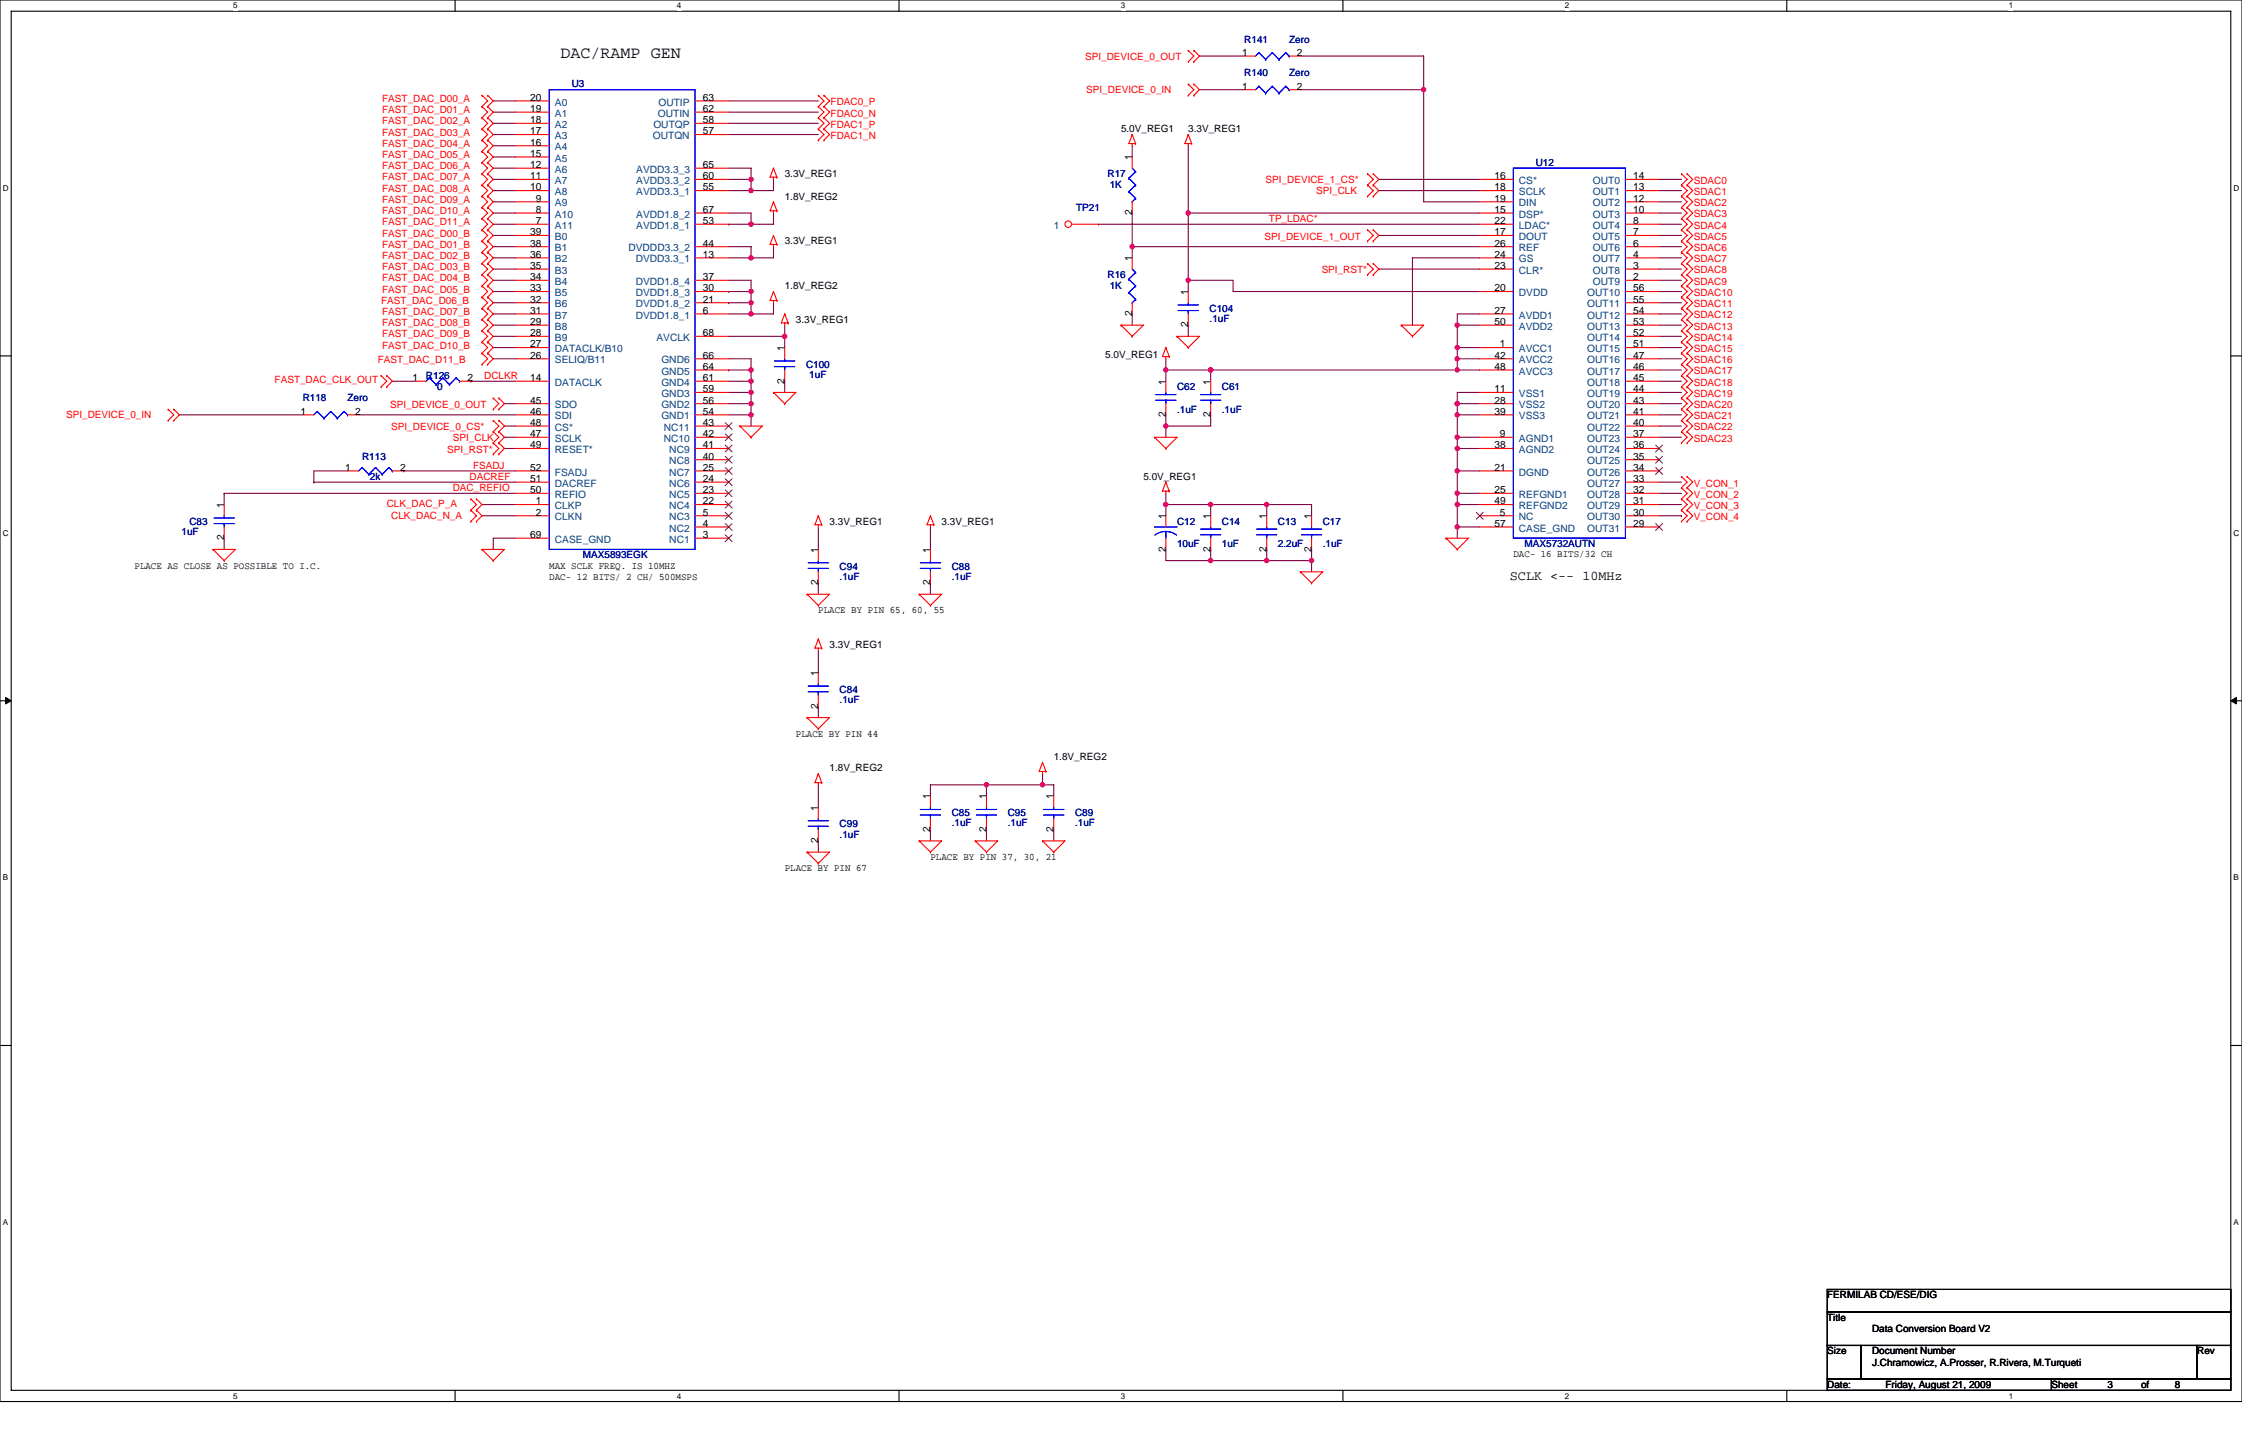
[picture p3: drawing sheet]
<svg xmlns="http://www.w3.org/2000/svg" width="432mm" height="279mm" viewBox="0 0 432 279" stroke-linecap="round" stroke-linejoin="round" font-family="sans-serif">
<defs><g id="words">
<text font-size="3.2" x="107.9" y="11.2">DAC/RAMP GEN</text>
<text font-size="2.6" x="290.8" y="111.8">SCLK &lt;-- 10MHz</text>
<g font-size="1.9" fill="#f00">
<text x="209" y="11.6">SPI_DEVICE_0_OUT</text>
<text x="209.2" y="17.9">SPI_DEVICE_0_IN</text>
<text x="73.6" y="19.6">FAST_DAC_D00_A</text>
<text x="73.6" y="21.8">FAST_DAC_D01_A</text>
<text x="73.6" y="24">FAST_DAC_D02_A</text>
<text x="160" y="20.3">FDAC0_P</text>
<text x="160" y="22.4">FDAC0_N</text>
<text x="73.6" y="26.1">FAST_DAC_D03_A</text>
<text x="73.6" y="28.3">FAST_DAC_D04_A</text>
<text x="160" y="24.6">FDAC1_P</text>
<text x="160" y="26.8">FDAC1_N</text>
<text x="73.6" y="34.8">FAST_DAC_D07_A</text>
<text x="73.6" y="32.6">FAST_DAC_D06_A</text>
<text x="73.6" y="30.4">FAST_DAC_D05_A</text>
<text x="243.8" y="35.2">SPI_DEVICE_1_CS*</text>
<text x="326.2" y="35.4">SDAC0</text>
<text x="73.6" y="41.2">FAST_DAC_D10_A</text>
<text x="73.6" y="36.9">FAST_DAC_D08_A</text>
<text x="73.6" y="39.1">FAST_DAC_D09_A</text>
<text x="253.5" y="37.3">SPI_CLK</text>
<text x="326.2" y="37.5">SDAC1</text>
<text x="326.2" y="41.9">SDAC3</text>
<text x="326.2" y="39.7">SDAC2</text>
<text x="73.6" y="43.4">FAST_DAC_D11_A</text>
<text x="73.6" y="45.6">FAST_DAC_D00_B</text>
<text x="73.6" y="47.7">FAST_DAC_D01_B</text>
<text x="243.5" y="46.2">SPI_DEVICE_1_OUT</text>
<text x="244.4" y="42.8">TP_LDAC*</text>
<text x="326.2" y="44">SDAC4</text>
<text x="326.2" y="46.2">SDAC5</text>
<text x="73.6" y="52">FAST_DAC_D03_B</text>
<text x="73.6" y="49.9">FAST_DAC_D02_B</text>
<text x="254.6" y="52.7">SPI_RST*</text>
<text x="326.2" y="48.3">SDAC6</text>
<text x="326.2" y="50.5">SDAC7</text>
<text x="326.2" y="52.7">SDAC8</text>
<text x="73.4" y="58.5">FAST_DAC_D06_B</text>
<text x="73.6" y="54.2">FAST_DAC_D04_B</text>
<text x="73.6" y="56.3">FAST_DAC_D05_B</text>
<text x="326.2" y="54.8">SDAC9</text>
<text x="326.2" y="57">SDAC10</text>
<text x="326.2" y="59.1">SDAC11</text>
<text x="73.6" y="65">FAST_DAC_D09_B</text>
<text x="73.6" y="60.7">FAST_DAC_D07_B</text>
<text x="73.6" y="62.8">FAST_DAC_D08_B</text>
<text x="326.2" y="61.3">SDAC12</text>
<text x="326.2" y="63.5">SDAC13</text>
<text x="326.2" y="65.6">SDAC14</text>
<text x="72.7" y="69.9">FAST_DAC_D11_B</text>
<text x="73.6" y="67.1">FAST_DAC_D10_B</text>
<text x="326.2" y="69.9">SDAC16</text>
<text x="326.2" y="67.8">SDAC15</text>
<text x="52.9" y="73.8">FAST_DAC_CLK_OUT</text>
<text x="93.3" y="73">DCLKR</text>
<text x="326.2" y="72.1">SDAC17</text>
<text x="326.2" y="74.3">SDAC18</text>
<text x="326.2" y="76.4">SDAC19</text>
<text x="12.7" y="80.5">SPI_DEVICE_0_IN</text>
<text x="75.1" y="78.6">SPI_DEVICE_0_OUT</text>
<text x="75.4" y="82.9">SPI_DEVICE_0_CS*</text>
<text x="326.2" y="78.6">SDAC20</text>
<text x="326.2" y="80.7">SDAC21</text>
<text x="326.2" y="82.9">SDAC22</text>
<text x="86.1" y="87.2">SPI_RST*</text>
<text x="87.2" y="84.8">SPI_CLK</text>
<text x="326.2" y="85">SDAC23</text>
<text x="87.2" y="94.6">DAC_REFIO</text>
<text x="90.4" y="92.4">DACREF</text>
<text x="91.1" y="90.3">FSADJ</text>
<text x="326.2" y="95.8">V_CON_2</text>
<text x="326.2" y="93.7">V_CON_1</text>
<text x="74.5" y="97.6">CLK_DAC_P_A</text>
<text x="75.4" y="99.9">CLK_DAC_N_A</text>
<text x="326.2" y="98">V_CON_3</text>
<text x="326.2" y="100.2">V_CON_4</text>
</g>
<g font-size="1.9">
<text x="239.2" y="10.8">1</text>
<text x="249.8" y="10.8">2</text>
<text x="239.2" y="17.3">1</text>
<text x="249.8" y="17.3">2</text>
<text x="102.1" y="23.7">18</text>
<text x="102.1" y="21.6">19</text>
<text x="102.1" y="19.4">20</text>
<text x="135.4" y="23.7">58</text>
<text x="135.4" y="21.6">62</text>
<text x="135.4" y="19.4">63</text>
<text x="102.1" y="28">16</text>
<text x="102.1" y="25.9">17</text>
<text x="135.4" y="25.9">57</text>
<text x="215.9" y="25.5">5.0V_REG1</text>
<text x="228.9" y="25.5">3.3V_REG1</text>
<text x="102.1" y="34.5">11</text>
<text x="102.1" y="32.4">12</text>
<text x="102.1" y="30.2">15</text>
<text x="135.4" y="34.5">60</text>
<text x="135.4" y="32.4">65</text>
<text x="151.1" y="34.1">3.3V_REG1</text>
<text x="218" y="30.9" transform="rotate(-90 218 30.9)">1</text>
<text x="287.8" y="34.5">16</text>
<text x="314.6" y="34.5">14</text>
<text x="102.1" y="36.7">10</text>
<text x="103.2" y="41">8</text>
<text x="103.2" y="38.8">9</text>
<text x="135.4" y="36.7">55</text>
<text x="135.4" y="41">67</text>
<text x="151.1" y="38.4">1.8V_REG2</text>
<text x="218" y="41.5" transform="rotate(-90 218 41.5)">2</text>
<text x="287.8" y="41">15</text>
<text x="287.8" y="36.7">18</text>
<text x="287.8" y="38.8">19</text>
<text x="314.6" y="41">10</text>
<text x="314.6" y="38.8">12</text>
<text x="314.6" y="36.7">13</text>
<text x="102.1" y="47.5">38</text>
<text x="102.1" y="45.3">39</text>
<text x="103.2" y="43.2">7</text>
<text x="135.4" y="47.5">44</text>
<text x="135.4" y="43.2">53</text>
<text x="151.1" y="47.1">3.3V_REG1</text>
<text x="287.8" y="45.3">17</text>
<text x="287.8" y="43.2">22</text>
<text x="287.8" y="47.5">26</text>
<text x="314.6" y="47.5">6</text>
<text x="314.6" y="45.3">7</text>
<text x="314.6" y="43.2">8</text>
<text x="102.1" y="54">34</text>
<text x="102.1" y="51.8">35</text>
<text x="102.1" y="49.6">36</text>
<text x="135.4" y="49.6">13</text>
<text x="135.4" y="54">37</text>
<text x="218" y="50.3" transform="rotate(-90 218 50.3)">1</text>
<text x="287.8" y="51.8">23</text>
<text x="287.8" y="49.6">24</text>
<text x="314.6" y="54">2</text>
<text x="314.6" y="51.8">3</text>
<text x="314.6" y="49.6">4</text>
<text x="102.1" y="58.3">32</text>
<text x="102.1" y="56.1">33</text>
<text x="135.4" y="58.3">21</text>
<text x="135.4" y="56.1">30</text>
<text x="151.1" y="55.7">1.8V_REG2</text>
<text x="228.8" y="56.8" transform="rotate(-90 228.8 56.8)">1</text>
<text x="287.8" y="56.1">20</text>
<text x="314.6" y="58.3">55</text>
<text x="314.6" y="56.1">56</text>
<text x="102.1" y="64.7">28</text>
<text x="102.1" y="62.6">29</text>
<text x="102.1" y="60.4">31</text>
<text x="135.4" y="60.4">6</text>
<text x="135.4" y="64.7">68</text>
<text x="153.3" y="62.2">3.3V_REG1</text>
<text x="218" y="60.9" transform="rotate(-90 218 60.9)">2</text>
<text x="228.8" y="63.1" transform="rotate(-90 228.8 63.1)">2</text>
<text x="287.8" y="60.4">27</text>
<text x="287.8" y="62.6">50</text>
<text x="314.6" y="64.7">52</text>
<text x="314.6" y="62.6">53</text>
<text x="314.6" y="60.4">54</text>
<text x="102.1" y="69.1">26</text>
<text x="102.1" y="66.9">27</text>
<text x="135.4" y="71.2">64</text>
<text x="135.4" y="69.1">66</text>
<text x="151.1" y="67.6" transform="rotate(-90 151.1 67.6)">1</text>
<text x="212.9" y="68.9">5.0V_REG1</text>
<text x="287.8" y="69.1">42</text>
<text x="287.8" y="71.2">48</text>
<text x="288.9" y="66.9">1</text>
<text x="314.6" y="71.2">46</text>
<text x="314.6" y="69.1">47</text>
<text x="314.6" y="66.9">51</text>
<text x="79.5" y="73.4">1</text>
<text x="90" y="73.4">2</text>
<text x="102.1" y="73.4">14</text>
<text x="102.1" y="77.7">45</text>
<text x="135.4" y="77.7">56</text>
<text x="135.4" y="75.5">59</text>
<text x="135.4" y="73.4">61</text>
<text x="151.1" y="73.9" transform="rotate(-90 151.1 73.9)">2</text>
<text x="224.5" y="74.1" transform="rotate(-90 224.5 74.1)">1</text>
<text x="233.2" y="74.1" transform="rotate(-90 233.2 74.1)">1</text>
<text x="287.8" y="75.5">11</text>
<text x="287.8" y="77.7">28</text>
<text x="314.6" y="77.7">43</text>
<text x="314.6" y="75.5">44</text>
<text x="314.6" y="73.4">45</text>
<text x="57.9" y="79.9">1</text>
<text x="68.4" y="79.9">2</text>
<text x="102.1" y="79.9">46</text>
<text x="102.1" y="82">48</text>
<text x="135.4" y="82">43</text>
<text x="135.4" y="79.9">54</text>
<text x="224.5" y="80.3" transform="rotate(-90 224.5 80.3)">2</text>
<text x="233.2" y="80.3" transform="rotate(-90 233.2 80.3)">2</text>
<text x="287.8" y="79.9">39</text>
<text x="314.6" y="82">40</text>
<text x="314.6" y="79.9">41</text>
<text x="102.1" y="84.2">47</text>
<text x="102.1" y="86.3">49</text>
<text x="135.4" y="88.5">40</text>
<text x="135.4" y="86.3">41</text>
<text x="135.4" y="84.2">42</text>
<text x="287.8" y="86.3">38</text>
<text x="288.9" y="84.2">9</text>
<text x="314.6" y="88.5">35</text>
<text x="314.6" y="86.3">36</text>
<text x="314.6" y="84.2">37</text>
<text x="66.5" y="90.7">1</text>
<text x="77.1" y="90.7">2</text>
<text x="102.1" y="95">50</text>
<text x="102.1" y="92.8">51</text>
<text x="102.1" y="90.7">52</text>
<text x="135.4" y="95">23</text>
<text x="135.4" y="92.8">24</text>
<text x="135.4" y="90.7">25</text>
<text x="220.2" y="92.4">5.0V_REG1</text>
<text x="287.8" y="90.7">21</text>
<text x="287.8" y="95">25</text>
<text x="314.6" y="95">32</text>
<text x="314.6" y="92.8">33</text>
<text x="314.6" y="90.7">34</text>
<text x="43.2" y="97.8" transform="rotate(-90 43.2 97.8)">1</text>
<text x="103.2" y="97.1">1</text>
<text x="103.2" y="99.3">2</text>
<text x="135.4" y="101.5">4</text>
<text x="135.4" y="99.3">5</text>
<text x="135.4" y="97.1">22</text>
<text x="159.8" y="101">3.3V_REG1</text>
<text x="181.4" y="101">3.3V_REG1</text>
<text x="224.5" y="100" transform="rotate(-90 224.5 100)">1</text>
<text x="233.2" y="100" transform="rotate(-90 233.2 100)">1</text>
<text x="243.9" y="100" transform="rotate(-90 243.9 100)">1</text>
<text x="252.6" y="100" transform="rotate(-90 252.6 100)">1</text>
<text x="287.8" y="97.1">49</text>
<text x="287.8" y="101.5">57</text>
<text x="288.9" y="99.3">5</text>
<text x="314.6" y="101.5">29</text>
<text x="314.6" y="99.3">30</text>
<text x="314.6" y="97.1">31</text>
<text x="43.2" y="104.1" transform="rotate(-90 43.2 104.1)">2</text>
<text x="102.1" y="103.6">69</text>
<text x="135.4" y="103.6">3</text>
<text x="157.6" y="106.4" transform="rotate(-90 157.6 106.4)">1</text>
<text x="179.2" y="106.4" transform="rotate(-90 179.2 106.4)">1</text>
<text x="224.5" y="106.2" transform="rotate(-90 224.5 106.2)">2</text>
<text x="233.2" y="106.2" transform="rotate(-90 233.2 106.2)">2</text>
<text x="243.9" y="106.2" transform="rotate(-90 243.9 106.2)">2</text>
<text x="252.6" y="106.2" transform="rotate(-90 252.6 106.2)">2</text>
<text x="291.5" y="107.3">DAC- 16 BITS/32 CH</text>
<text x="25.9" y="109.5">PLACE AS CLOSE AS POSSIBLE TO I.C.</text>
<text x="105.8" y="109.5">MAX SCLK FREQ. IS 10MHZ</text>
<text x="105.8" y="111.7">DAC- 12 BITS/ 2 CH/ 500MSPS</text>
<text x="157.6" y="112.7" transform="rotate(-90 157.6 112.7)">2</text>
<text x="179.2" y="112.7" transform="rotate(-90 179.2 112.7)">2</text>
<text x="157.6" y="118.1">PLACE BY PIN 65, 60, 55</text>
<text x="159.8" y="124.8">3.3V_REG1</text>
<text x="157.6" y="130.2" transform="rotate(-90 157.6 130.2)">1</text>
<text x="157.6" y="136.5" transform="rotate(-90 157.6 136.5)">2</text>
<text x="153.3" y="141.9">PLACE BY PIN 44</text>
<text x="159.8" y="148.5">1.8V_REG2</text>
<text x="202.9" y="146.4">1.8V_REG2</text>
<text x="179.2" y="153.9" transform="rotate(-90 179.2 153.9)">1</text>
<text x="190" y="153.9" transform="rotate(-90 190 153.9)">1</text>
<text x="202.9" y="153.9" transform="rotate(-90 202.9 153.9)">1</text>
<text x="157.6" y="156.1" transform="rotate(-90 157.6 156.1)">1</text>
<text x="179.2" y="160.2" transform="rotate(-90 179.2 160.2)">2</text>
<text x="190" y="160.2" transform="rotate(-90 190 160.2)">2</text>
<text x="202.9" y="160.2" transform="rotate(-90 202.9 160.2)">2</text>
<text x="151.1" y="167.8">PLACE BY PIN 67</text>
<text x="157.6" y="162.4" transform="rotate(-90 157.6 162.4)">2</text>
<text x="179.2" y="165.6">PLACE BY PIN 37, 30, 21</text>
<text x="351.9" y="250">FERMILAB CD/ESE/DIG</text>
<text x="351.9" y="254.3">Title</text>
<text x="360.6" y="256.5">Data Conversion Board V2</text>
<text x="351.9" y="260.8">Size</text>
<text x="360.6" y="260.8">Document Number</text>
<text x="360.6" y="263">J.Chramowicz, A.Prosser, R.Rivera, M.Turqueti</text>
<text x="423.2" y="260.8">Rev</text>
<text x="351.9" y="267.3">Date:</text>
<text x="363.1" y="267.3">Friday, August 21, 2009</text>
<text x="395.1" y="267.3">Sheet</text>
<text x="405.9" y="267.3">3</text>
<text x="412.4" y="267.3">of</text>
<text x="418.8" y="267.3">8</text>
</g>
<g font-size="1.9" fill="#000080">
<text x="239.6" y="8.2">R141</text>
<text x="248.3" y="8.2">Zero</text>
<text x="110.1" y="16.8">U3</text>
<text x="239.6" y="14.7">R140</text>
<text x="248.3" y="14.7">Zero</text>
<text x="213.3" y="34.1">R17</text>
<text x="295.8" y="31.9">U12</text>
<text x="207.3" y="40.6">TP21</text>
<text x="213.7" y="36.3">1K</text>
<text x="213.3" y="53.5">R16</text>
<text x="213.7" y="55.7">1K</text>
<text x="233" y="60">C104</text>
<text x="233" y="62">.1uF</text>
<text x="155.2" y="70.8">C100</text>
<text x="58.3" y="77.3">R118</text>
<text x="66.9" y="77.3">Zero</text>
<text x="82" y="73">R126</text>
<text x="84.2" y="75.1">0</text>
<text x="155.9" y="72.7">1uF</text>
<text x="226.7" y="75.1">C62</text>
<text x="235.3" y="75.1">C61</text>
<text x="226.7" y="79.4">.1uF</text>
<text x="235.3" y="79.4">.1uF</text>
<text x="69.7" y="88.5">R113</text>
<text x="71.2" y="92.4">2k</text>
<text x="36.5" y="101">C83</text>
<text x="226.7" y="101">C12</text>
<text x="235.3" y="101">C14</text>
<text x="246.1" y="101">C13</text>
<text x="254.8" y="101">C17</text>
<text x="35" y="103">1uF</text>
<text x="112.3" y="107.5">MAX5893EGK</text>
<text x="226.7" y="105.3">10uF</text>
<text x="235.3" y="105.3">1uF</text>
<text x="246.1" y="105.3">2.2uF</text>
<text x="254.8" y="105.3">.1uF</text>
<text x="293.6" y="105.3">MAX5732AUTN</text>
<text x="161.7" y="109.7">C94</text>
<text x="161.7" y="111.6">.1uF</text>
<text x="183.3" y="109.7">C88</text>
<text x="183.3" y="111.6">.1uF</text>
<text x="161.7" y="133.4">C84</text>
<text x="161.7" y="135.4">.1uF</text>
<text x="161.7" y="159.3">C99</text>
<text x="161.7" y="161.3">.1uF</text>
<text x="183.3" y="157.2">C85</text>
<text x="183.3" y="159.1">.1uF</text>
<text x="194.1" y="157.2">C95</text>
<text x="194.1" y="159.1">.1uF</text>
<text x="207.1" y="157.2">C89</text>
<text x="207.1" y="159.1">.1uF</text>
</g>
<g font-size="1.9" fill="#004080">
<text x="106.9" y="22.5">A1</text>
<text x="106.9" y="20.3">A0</text>
<text x="126.7" y="22.5">OUTIN</text>
<text x="126.8" y="20.3">OUTIP</text>
<text x="106.9" y="29">A4</text>
<text x="106.9" y="26.8">A3</text>
<text x="106.9" y="24.6">A2</text>
<text x="125.7" y="26.8">OUTQN</text>
<text x="125.8" y="24.6">OUTQP</text>
<text x="106.9" y="35.4">A7</text>
<text x="106.9" y="33.3">A6</text>
<text x="106.9" y="31.1">A5</text>
<text x="122.5" y="35.4">AVDD3.3_2</text>
<text x="122.5" y="33.3">AVDD3.3_3</text>
<text x="292.5" y="35.4">CS*</text>
<text x="306.8" y="35.4">OUT0</text>
<text x="106.9" y="41.9">A10</text>
<text x="106.9" y="39.8">A9</text>
<text x="106.9" y="37.6">A8</text>
<text x="122.5" y="37.6">AVDD3.3_1</text>
<text x="122.5" y="41.9">AVDD1.8_2</text>
<text x="292.5" y="41.9">DSP*</text>
<text x="292.5" y="37.6">SCLK</text>
<text x="292.5" y="39.8">DIN</text>
<text x="306.8" y="41.9">OUT3</text>
<text x="306.8" y="39.8">OUT2</text>
<text x="306.8" y="37.6">OUT1</text>
<text x="106.9" y="44.1">A11</text>
<text x="106.9" y="46.2">B0</text>
<text x="122.5" y="44.1">AVDD1.8_1</text>
<text x="202.9" y="44.1">1</text>
<text x="292.5" y="46.2">DOUT</text>
<text x="292.5" y="44.1">LDAC*</text>
<text x="306.8" y="46.2">OUT5</text>
<text x="306.8" y="44.1">OUT4</text>
<text x="106.9" y="52.7">B3</text>
<text x="106.9" y="50.5">B2</text>
<text x="106.9" y="48.4">B1</text>
<text x="121" y="48.4">DVDDD3.3_2</text>
<text x="122.4" y="50.5">DVDD3.3_1</text>
<text x="292.5" y="52.7">CLR*</text>
<text x="292.5" y="50.5">GS</text>
<text x="292.5" y="48.4">REF</text>
<text x="306.8" y="52.7">OUT8</text>
<text x="306.8" y="50.5">OUT7</text>
<text x="306.8" y="48.4">OUT6</text>
<text x="106.9" y="59.2">B6</text>
<text x="106.9" y="57">B5</text>
<text x="106.9" y="54.9">B4</text>
<text x="122.4" y="59.2">DVDD1.8_2</text>
<text x="122.4" y="57">DVDD1.8_3</text>
<text x="122.4" y="54.9">DVDD1.8_4</text>
<text x="292.5" y="57">DVDD</text>
<text x="305.7" y="59.2">OUT11</text>
<text x="305.7" y="57">OUT10</text>
<text x="306.8" y="54.9">OUT9</text>
<text x="106.9" y="65.7">B9</text>
<text x="106.9" y="63.5">B8</text>
<text x="106.9" y="61.3">B7</text>
<text x="122.4" y="61.3">DVDD1.8_1</text>
<text x="126.4" y="65.7">AVCLK</text>
<text x="292.5" y="61.3">AVDD1</text>
<text x="292.5" y="63.5">AVDD2</text>
<text x="305.7" y="65.7">OUT14</text>
<text x="305.7" y="63.5">OUT13</text>
<text x="305.7" y="61.3">OUT12</text>
<text x="106.9" y="70">SELIQ/B11</text>
<text x="106.9" y="67.8">DATACLK/B10</text>
<text x="127.4" y="70">GND6</text>
<text x="292.5" y="67.8">AVCC1</text>
<text x="292.5" y="70">AVCC2</text>
<text x="305.7" y="70">OUT16</text>
<text x="305.7" y="67.8">OUT15</text>
<text x="106.9" y="74.3">DATACLK</text>
<text x="127.4" y="76.5">GND3</text>
<text x="127.4" y="74.3">GND4</text>
<text x="127.4" y="72.1">GND5</text>
<text x="292.5" y="76.5">VSS1</text>
<text x="292.5" y="72.1">AVCC3</text>
<text x="305.7" y="76.5">OUT19</text>
<text x="305.7" y="74.3">OUT18</text>
<text x="305.7" y="72.1">OUT17</text>
<text x="106.9" y="78.6">SDO</text>
<text x="106.9" y="80.8">SDI</text>
<text x="106.9" y="82.9">CS*</text>
<text x="127.4" y="80.8">GND1</text>
<text x="127.4" y="78.6">GND2</text>
<text x="127.8" y="82.9">NC11</text>
<text x="292.5" y="78.6">VSS2</text>
<text x="292.5" y="80.8">VSS3</text>
<text x="305.7" y="82.9">OUT22</text>
<text x="305.7" y="80.8">OUT21</text>
<text x="305.7" y="78.6">OUT20</text>
<text x="106.9" y="85.1">SCLK</text>
<text x="106.9" y="87.2">RESET*</text>
<text x="127.8" y="85.1">NC10</text>
<text x="128.9" y="89.4">NC8</text>
<text x="128.9" y="87.2">NC9</text>
<text x="292.5" y="85.1">AGND1</text>
<text x="292.5" y="87.2">AGND2</text>
<text x="305.7" y="89.4">OUT25</text>
<text x="305.7" y="87.2">OUT24</text>
<text x="305.7" y="85.1">OUT23</text>
<text x="106.9" y="95.9">REFIO</text>
<text x="106.9" y="93.7">DACREF</text>
<text x="106.9" y="91.6">FSADJ</text>
<text x="128.9" y="95.9">NC5</text>
<text x="128.9" y="93.7">NC6</text>
<text x="128.9" y="91.6">NC7</text>
<text x="292.5" y="91.6">DGND</text>
<text x="292.5" y="95.9">REFGND1</text>
<text x="305.7" y="95.9">OUT28</text>
<text x="305.7" y="93.7">OUT27</text>
<text x="305.7" y="91.6">OUT26</text>
<text x="106.9" y="98">CLKP</text>
<text x="106.9" y="100.2">CLKN</text>
<text x="128.9" y="100.2">NC3</text>
<text x="128.9" y="98">NC4</text>
<text x="292.5" y="100.2">NC</text>
<text x="292.5" y="98">REFGND2</text>
<text x="305.7" y="100.2">OUT30</text>
<text x="305.7" y="98">OUT29</text>
<text x="106.9" y="104.5">CASE_GND</text>
<text x="128.9" y="104.5">NC1</text>
<text x="128.9" y="102.4">NC2</text>
<text x="292.5" y="102.4">CASE_GND</text>
<text x="305.7" y="102.4">OUT31</text>
</g>
<g font-size="1.6">
<text x="44.9" y="1.6">5</text>
<text x="130.4" y="1.6">4</text>
<text x="215.9" y="1.6">3</text>
<text x="301.4" y="1.6">2</text>
<text x="386.9" y="1.6">1</text>
<text x=".6" y="36.7">D</text>
<text x="430.2" y="36.7">D</text>
<text x=".6" y="103.1">C</text>
<text x="430.2" y="103.1">C</text>
<text x=".6" y="169.5">B</text>
<text x="430.2" y="169.5">B</text>
<text x=".6" y="235.9">A</text>
<text x="430.2" y="235.9">A</text>
<text x="44.9" y="269.3">5</text>
<text x="130.4" y="269.3">4</text>
<text x="215.9" y="269.3">3</text>
<text x="301.4" y="269.3">2</text>
<text x="386.9" y="269.3">1</text>
</g>
</g></defs>
<path d="M0 0h431.8v269.9h-431.8zM2.2 2.2h427.4v265.5h-427.4z" fill="none" stroke="#000" stroke-width=".21"/>
<g fill="#fff">
<path d="M44.9 .2h.9v1.7h-.9z"/>
<path d="M44.9 267.9h.9v1.8h-.9z"/>
</g>
<path d="M87.7 0v2.2M87.7 267.7v2.2" fill="none" stroke="#000" stroke-width=".21"/>
<g fill="#fff">
<path d="M130.4 .2h.9v1.7h-.9z"/>
<path d="M130.4 267.9h.9v1.8h-.9z"/>
</g>
<path d="M173.1 0v2.2M173.1 267.7v2.2" fill="none" stroke="#000" stroke-width=".21"/>
<g fill="#fff">
<path d="M215.9 .2h.8v1.7h-.8z"/>
<path d="M215.9 267.9h.8v1.8h-.8z"/>
</g>
<path d="M258.6 0v2.2M258.6 267.7v2.2" fill="none" stroke="#000" stroke-width=".21"/>
<g fill="#fff">
<path d="M301.4 .2h.8v1.7h-.8z"/>
<path d="M301.4 267.9h.8v1.8h-.8z"/>
</g>
<path d="M344.1 0v2.2M344.1 267.7v2.2" fill="none" stroke="#000" stroke-width=".21"/>
<g fill="#fff">
<path d="M386.9 .2h.8v1.7h-.8z"/>
<path d="M386.9 267.9h.8v1.8h-.8z"/>
<path d="M.6 35.3h1.1v1.8h-1.1z"/>
<path d="M430.2 35.3h1.1v1.8h-1.1z"/>
<path d="M.6 101.7h1.1v1.8h-1.1z"/>
<path d="M430.2 101.7h1.1v1.8h-1.1z"/>
</g>
<path d="M0 68.5h2.2M429.6 68.5h2.2" fill="none" stroke="#000" stroke-width=".21"/>
<g fill="#fff">
<path d="M.6 168.1h1v1.8h-1z"/>
<path d="M430.2 168.1h1v1.8h-1z"/>
</g>
<path d="M0 134.9h2.2M429.6 134.9h2.2" fill="none" stroke="#000" stroke-width=".21"/>
<path d="M1.1 134.3l1.1 .6-1.1 .7zM429.6 134.9l1.1-.6v1.3z" fill="#000" stroke="#000" stroke-width=".19"/>
<g fill="#fff">
<path d="M.6 234.5h1v1.7h-1z"/>
<path d="M430.2 234.5h1v1.7h-1z"/>
</g>
<path d="M0 201.3h2.2M429.6 201.3h2.2M351.9 248.3h77.7v4.3h-77.7zM351.9 252.6h77.7v6.5h-77.7zM351.9 259.1h6.5v6.5h-6.5zM358.4 259.1h64.8v6.5h-64.8zM423.2 259.1h6.4v6.5h-6.4zM351.9 265.6h43.2v2.1h-43.2zM395.1 265.6h34.5v2.1h-34.5z" fill="none" stroke="#000" stroke-width=".21"/>
<g fill="none" stroke="#800040" stroke-width=".21">
<path d="M95 19.4h4.3M140.3 19.4h17.3M231 10.8h8.6M231 17.3h8.6M250.4 10.8h23.8v6.5M250.4 17.3h23.8M274.2 17.3v21.6h10.8M274.2 17.3h.1M95 21.6h4.3M95 25.9h4.3M95 23.7h4.3M95 30.2h4.3"/>
<path d="M95 28.1h4.3M95 34.5h4.3M95 32.4h4.3M95 38.9h4.3M95 36.7h4.3M140.3 23.7h17.3M140.3 25.9h17.3M140.3 21.6h17.3M140.3 32.4h4.4v2.1M140.3 36.7h4.4M140.3 34.5h4.4M144.7 36.7h.1"/>
<path d="M144.7 34.5h.1M144.7 34.5v2.2M149 34.5v2.2h-4.3M218.1 28.1v2.1M228.9 28.1v12.9M265.6 34.5h19.4M265.6 36.7h19.4M319.5 34.5h4.3M319.5 36.7h4.3M319.5 38.9h4.3M95 45.3h4.3M95 47.5h4.3"/>
<path d="M95 49.7h4.3M95 51.8h4.3M95 54h4.3M95 56.1h4.3M95 58.3h4.3M95 43.2h4.3M95 41h4.3M140.3 41h4.4v2.2M140.3 43.2h.1M140.3 47.5h4.4v2.2M140.3 54h4.4v4.3M140.3 56.1h.1"/>
<path d="M140.3 58.3h.1M140.3 49.7h4.4M140.3 43.2h4.4M140.3 56.1h4.4M140.3 58.3h4.4M144.7 49.7h.1M144.7 58.3h.1M144.7 58.3v2.2M149 41v2.2h-4.3M149 47.5v2.2h-4.3M149 58.3v2.2h-4.3M211.6 43.2h.1"/>
<path d="M211.6 43.2h73.4M218.1 47.5v2.2M218.1 47.5h.1M218.1 41v6.5M218.1 47.5h66.9M228.9 41v13h8.6v2.1h47.5M228.9 41h56.1M228.9 54h.1M228.9 41h.1M228.9 54v2.1M265.6 51.8h19.4M265.6 45.3h19.4"/>
<path d="M285 49.7h-13v12.9M319.5 41h4.3M319.5 43.2h4.3M319.5 45.3h4.3M319.5 47.5h4.3M319.5 49.7h4.3M319.5 51.8h4.3M319.5 54h4.3M319.5 56.1h4.3M319.5 58.3h4.3M34.5 79.9h23.8M69.1 79.9h30.2"/>
<path d="M75.6 73.4h4.3M90.7 73.4h.1M90.7 73.4h8.6M95 66.9h4.3M95 60.5h4.3M95 62.6h4.3M95 64.8h4.3M95 69.1h4.3M97.2 77.7h2.1M140.3 64.8h10.8M140.3 60.5h4.4M140.3 69.1h4.4v2.1"/>
<path d="M140.3 79.9h4.4M140.3 77.7h4.4M140.3 75.6h4.4M140.3 73.4h4.4M140.3 71.2h.1M140.3 71.2h4.4M144.7 77.7h.1M144.7 71.2v2.2M144.7 79.9h.1M144.7 75.6h.1M144.7 73.4h.1M144.7 73.4v8.6"/>
<path d="M151.1 64.8h.1M151.1 73.4v2.2M151.1 62.6v2.2M151.1 64.8v2.1M218.1 60.5v2.1M224.5 71.2h.1M224.5 69.1v2.1M224.5 79.9v2.1M224.5 71.2v2.2M224.5 71.2h56.2M228.9 62.6v2.2M233.2 79.9v2.1h-8.7"/>
<path d="M233.2 71.2h.1M233.2 71.2v2.2M280.7 62.6v4.3h4.3M280.7 62.6h.1M280.7 69.1h.1M280.7 66.9h.1M280.7 79.9h4.3M280.7 79.9h.1M280.7 77.7h.1M280.7 71.2h4.3M280.7 66.9v4.3M280.7 77.7v23.8"/>
<path d="M280.7 69.1h4.3M280.7 77.7h4.3M285 60.5h-4.3v2.1h4.3M285 75.6h-4.3v2.1M319.5 66.9h4.3M319.5 69.1h4.3M319.5 71.2h4.3M319.5 73.4h4.3M319.5 75.6h4.3M319.5 77.7h4.3M319.5 79.9h4.3M319.5 60.5h4.3"/>
<path d="M319.5 62.6h4.3M319.5 64.8h4.3M43.2 95h.1M43.2 95v2.2M43.2 95h56.1M60.5 92.8h.1M60.5 92.8h38.8M66.9 90.7h-6.4v2.1M77.7 90.7h.1M77.7 90.7h21.6M92.8 97.2h6.5M92.8 99.3h6.5"/>
<path d="M97.2 82h2.1M97.2 84.2h2.1M97.2 86.4h2.1M224.5 95v2.2M224.5 82h.1M224.5 97.2v2.1M224.5 82v2.2M224.5 97.2h8.7v2.1M224.5 97.2h.1M233.2 97.2h.1M233.2 97.2h10.8M244 97.2h.1"/>
<path d="M244 97.2h8.6v2.1M244 97.2v2.1M280.7 97.2h4.3M280.7 95h4.3M280.7 95h.1M280.7 90.7h4.3M280.7 90.7h.1M280.7 86.4h4.3M280.7 86.4h.1M280.7 84.2h4.3M280.7 84.2h.1M280.7 97.2h.1"/>
<path d="M319.5 97.2h4.3M319.5 95h4.3M319.5 92.8h4.3M319.5 82h4.3M319.5 84.2h4.3M319.5 99.3h4.3M323.8 99.3h.1M43.2 103.6v2.2M99.3 103.6h-4.3v2.2M157.6 101.5v4.3M157.6 112.3v2.1M179.2 101.5v4.3"/>
<path d="M179.2 112.3v2.1M224.5 105.8v2.1h8.7M233.2 105.8v2.1h10.8M233.2 105.8h.1M244 105.8h.1M244 107.9h8.6M244 105.8v2.1M252.6 105.8h.1M252.6 107.9v2.2M252.6 105.8v2.1M280.7 101.5h.1M280.7 101.5v2.1"/>
<path d="M280.7 101.5h4.3M157.6 125.2v4.3M157.6 136v2.2M157.6 151.1v4.3M179.2 159.8v2.1M190 151.1h-10.8v2.2M190 151.1v2.2M190 151.1h12.9v2.2M190 159.8v2.1M190 151.1h.1M200.8 151.1h.1M200.8 149v2.1"/>
<path d="M202.9 159.8v2.1M157.6 161.9v2.2"/>
</g>
<g fill="#f0f" stroke="#f0f" stroke-width=".21">
<circle cx="244" cy="97.1" r=".42"/>
<circle cx="233.2" cy="97.1" r=".42"/>
<circle cx="233.2" cy="107.9" r=".42"/>
<circle cx="244" cy="107.9" r=".42"/>
<circle cx="224.5" cy="71.2" r=".42"/>
<circle cx="280.7" cy="101.5" r=".42"/>
<circle cx="280.7" cy="62.6" r=".42"/>
<circle cx="280.7" cy="95" r=".42"/>
<circle cx="280.7" cy="69.1" r=".42"/>
<circle cx="280.7" cy="66.9" r=".42"/>
<circle cx="280.7" cy="90.7" r=".42"/>
<circle cx="233.2" cy="71.2" r=".42"/>
<circle cx="144.6" cy="43.2" r=".42"/>
<circle cx="200.8" cy="151.1" r=".42"/>
<circle cx="224.5" cy="82" r=".42"/>
<circle cx="151.1" cy="64.8" r=".42"/>
<circle cx="144.6" cy="49.6" r=".42"/>
<circle cx="280.7" cy="86.3" r=".42"/>
<circle cx="252.6" cy="107.9" r=".42"/>
<circle cx="144.6" cy="56.1" r=".42"/>
<circle cx="144.6" cy="60.4" r=".42"/>
<circle cx="144.6" cy="58.3" r=".42"/>
<circle cx="144.6" cy="77.7" r=".42"/>
<circle cx="144.6" cy="36.7" r=".42"/>
<circle cx="144.6" cy="79.9" r=".42"/>
<circle cx="144.6" cy="34.5" r=".42"/>
<circle cx="144.6" cy="75.6" r=".42"/>
<circle cx="144.6" cy="73.4" r=".42"/>
<circle cx="144.6" cy="71.2" r=".42"/>
<circle cx="280.7" cy="84.2" r=".42"/>
<circle cx="280.7" cy="79.9" r=".42"/>
<circle cx="280.7" cy="77.7" r=".42"/>
<circle cx="280.7" cy="71.2" r=".42"/>
<circle cx="280.7" cy="97.1" r=".42"/>
<circle cx="224.5" cy="97.1" r=".42"/>
<circle cx="218" cy="47.5" r=".42"/>
<circle cx="190" cy="151.1" r=".42"/>
<circle cx="228.8" cy="54" r=".42"/>
<circle cx="228.8" cy="41" r=".42"/>
<circle cx="274.2" cy="17.3" r=".42"/>
</g>
<g fill="none" stroke="#f00" stroke-width=".21">
<path d="M92.8 18.4h.1M92.8 18.4l1.1 1-1.1 1.1M93.9 18.4h.1M93.9 18.4l1.1 1-1.1 1.1M157.6 18.4h.1M157.6 18.4l1.1 1-1.1 1.1M158.7 18.4h.1M158.7 18.4l1.1 1-1.1 1.1M228.9 11.9h.1M228.9 9.7h.1M228.9 18.4h.1M228.9 16.2h.1"/>
<path d="M228.9 9.7l1 1.1-1 1.1M228.9 16.2l1 1.1-1 1.1M229.9 9.7h.1M229.9 11.9h.1M229.9 16.2h.1M229.9 18.4h.1M229.9 9.7l1.1 1.1-1.1 1.1M229.9 16.2l1.1 1.1-1.1 1.1M92.8 33.5h.1M92.8 35.6h.1M92.8 39.9h.1M92.8 37.8h.1"/>
<path d="M92.8 31.3h.1M92.8 24.8h.1M92.8 27h.1M92.8 29.1h.1M92.8 20.5h.1M92.8 22.7h.1M92.8 33.5l1.1 1-1.1 1.1M92.8 39.9l1.1 1.1-1.1 1.1M92.8 35.6l1.1 1.1-1.1 1.1M92.8 37.8l1.1 1.1-1.1 1M92.8 31.3l1.1 1.1-1.1 1.1M92.8 24.8l1.1 1.1-1.1 1.1"/>
<path d="M92.8 27l1.1 1.1-1.1 1M92.8 29.1l1.1 1.1-1.1 1.1M92.8 20.5l1.1 1.1-1.1 1.1M92.8 22.7l1.1 1-1.1 1.1M93.9 35.6h.1M93.9 33.5h.1M93.9 39.9h.1M93.9 37.8h.1M93.9 31.3h.1M93.9 27h.1M93.9 24.8h.1M93.9 29.1h.1"/>
<path d="M93.9 20.5h.1M93.9 22.7h.1M93.9 33.5l1.1 1-1.1 1.1M93.9 39.9l1.1 1.1-1.1 1.1M93.9 35.6l1.1 1.1-1.1 1.1M93.9 37.8l1.1 1.1-1.1 1M93.9 31.3l1.1 1.1-1.1 1.1M93.9 24.8l1.1 1.1-1.1 1.1M93.9 27l1.1 1.1-1.1 1M93.9 29.1l1.1 1.1-1.1 1.1M93.9 20.5l1.1 1.1-1.1 1.1M93.9 22.7l1.1 1-1.1 1.1"/>
<path d="M149 32.4l-.7 1.7h1.3M149 34.1v.4M149 32.4h.1M149 38.9l-.7 1.7h1.3M149 38.9h.1M149 32.4l.6 1.7M149 38.9l.6 1.7M149.6 34.1h.1M157.6 22.7h.1M157.6 24.8h.1M157.6 27h.1M157.6 20.5h.1"/>
<path d="M157.6 22.7l1.1 1-1.1 1.1M157.6 24.8l1.1 1.1-1.1 1.1M157.6 20.5l1.1 1.1-1.1 1.1M158.7 22.7h.1M158.7 24.8h.1M158.7 27h.1M158.7 20.5h.1M158.7 22.7l1.1 1-1.1 1.1M158.7 24.8l1.1 1.1-1.1 1.1M158.7 20.5l1.1 1.1-1.1 1.1M218.1 25.9l-.7 1.7h1.3M218.1 27.6v.5"/>
<path d="M218.1 25.9h.1M218.1 25.9l.6 1.7M218.1 30.2v2.2M218.1 38.9v2.1M218.7 27.6h.1M228.9 25.9l-.7 1.7h1.3M228.9 27.6v.5M228.9 25.9h.1M228.9 25.9l.6 1.7M229.5 27.6h.1M263.4 37.8h.1M263.4 35.6h.1"/>
<path d="M263.4 33.5h.1M263.4 35.6l1.1 1.1-1.1 1.1M263.4 33.5l1.1 1-1.1 1.1M264.5 35.6h.1M264.5 37.8h.1M264.5 33.5h.1M264.5 35.6l1.1 1.1-1.1 1.1M264.5 33.5l1.1 1-1.1 1.1M285 38.9h6.5M285 36.7h6.5M285 34.5h6.5M313.1 38.9h6.4"/>
<path d="M313.1 36.7h6.4M313.1 34.5h6.4M323.8 33.5h.1M323.8 35.6h.1M323.8 37.8h.1M323.8 39.9h.1M323.8 33.5l1.1 1-1.1 1.1M323.8 35.6l1.1 1.1-1.1 1.1M323.8 39.9l1.1 1.1-1.1 1.1M323.8 37.8l1.1 1.1-1.1 1M324.9 33.5h.1M324.9 35.6h.1"/>
<path d="M324.9 37.8h.1M324.9 39.9h.1M324.9 37.8l1.1 1.1-1.1 1M324.9 33.5l1.1 1-1.1 1.1M324.9 35.6l1.1 1.1-1.1 1.1M324.9 39.9l1.1 1.1-1.1 1.1M92.8 42.1h.1M92.8 44.3h.1M92.8 52.9h.1M92.8 55.1h.1M92.8 50.7h.1M92.8 59.4h.1"/>
<path d="M92.8 46.4h.1M92.8 48.6h.1M92.8 57.2h.1M92.8 52.9l1.1 1.1-1.1 1.1M92.8 42.1l1.1 1.1-1.1 1.1M92.8 50.7l1.1 1.1-1.1 1.1M92.8 59.4l1.1 1.1-1.1 1M92.8 44.3l1.1 1-1.1 1.1M92.8 46.4l1.1 1.1-1.1 1.1M92.8 57.2l1.1 1.1-1.1 1.1M92.8 55.1l1.1 1-1.1 1.1M92.8 48.6l1.1 1.1-1.1 1"/>
<path d="M93.9 44.3h.1M93.9 42.1h.1M93.9 55.1h.1M93.9 52.9h.1M93.9 50.7h.1M93.9 59.4h.1M93.9 46.4h.1M93.9 48.6h.1M93.9 57.2h.1M93.9 52.9l1.1 1.1-1.1 1.1M93.9 42.1l1.1 1.1-1.1 1.1M93.9 50.7l1.1 1.1-1.1 1.1"/>
<path d="M93.9 59.4l1.1 1.1-1.1 1M93.9 44.3l1.1 1-1.1 1.1M93.9 46.4l1.1 1.1-1.1 1.1M93.9 57.2l1.1 1.1-1.1 1.1M93.9 55.1l1.1 1-1.1 1.1M93.9 48.6l1.1 1.1-1.1 1M149 45.3l-.7 1.8h1.3M149 47.1v.4M149 45.3h.1M149 40.6v.4M149 56.1l-.7 1.8h1.3M149 57.9v.4"/>
<path d="M149 56.1h.1M149 45.3l.6 1.8M149 56.1l.6 1.8M149.6 47.1h.1M149.6 40.6h.1M149.6 57.9h.1M228.9 56.1v2.2M263.4 46.4h.1M263.4 44.3h.1M263.4 52.9h.1M263.4 50.7h.1M263.4 44.3l1.1 1-1.1 1.1"/>
<path d="M263.4 50.7l1.1 1.1-1.1 1.1M264.5 44.3h.1M264.5 46.4h.1M264.5 50.7h.1M264.5 52.9h.1M264.5 44.3l1.1 1-1.1 1.1M264.5 50.7l1.1 1.1-1.1 1.1M285 51.8h6.5M285 49.7h6.5M285 47.5h6.5M285 45.3h6.5M285 43.2h6.5"/>
<path d="M285 41h6.5M285 56.1h6.5M313.1 54h6.4M313.1 51.8h6.4M313.1 49.7h6.4M313.1 47.5h6.4M313.1 45.3h6.4M313.1 43.2h6.4M313.1 41h6.4M313.1 56.1h6.4M313.1 58.3h6.4M323.8 42.1h.1"/>
<path d="M323.8 44.3h.1M323.8 46.4h.1M323.8 48.6h.1M323.8 50.7h.1M323.8 52.9h.1M323.8 55.1h.1M323.8 57.2h.1M323.8 59.4h.1M323.8 42.1l1.1 1.1-1.1 1.1M323.8 44.3l1.1 1-1.1 1.1M323.8 46.4l1.1 1.1-1.1 1.1M323.8 48.6l1.1 1.1-1.1 1"/>
<path d="M323.8 50.7l1.1 1.1-1.1 1.1M323.8 52.9l1.1 1.1-1.1 1.1M323.8 55.1l1.1 1-1.1 1.1M323.8 57.2l1.1 1.1-1.1 1.1M323.8 59.4l1.1 1.1-1.1 1M324.9 42.1h.1M324.9 44.3h.1M324.9 46.4h.1M324.9 48.6h.1M324.9 50.7h.1M324.9 52.9h.1M324.9 55.1h.1"/>
<path d="M324.9 57.2h.1M324.9 59.4h.1M324.9 59.4l1.1 1.1-1.1 1M324.9 42.1l1.1 1.1-1.1 1.1M324.9 44.3l1.1 1-1.1 1.1M324.9 46.4l1.1 1.1-1.1 1.1M324.9 48.6l1.1 1.1-1.1 1M324.9 50.7l1.1 1.1-1.1 1.1M324.9 52.9l1.1 1.1-1.1 1.1M324.9 55.1l1.1 1-1.1 1.1M324.9 57.2l1.1 1.1-1.1 1.1M32.4 78.8h.1"/>
<path d="M32.4 78.8l1.1 1.1-1.1 1.1M33.5 78.8h.1M33.5 78.8l1 1.1-1 1.1M73.4 74.5h.1M73.4 72.3h.1M73.4 72.3l1.1 1.1-1.1 1.1M74.5 72.3h.1M74.5 74.5h.1M74.5 72.3l1.1 1.1-1.1 1.1M92.8 68h.1M92.8 70.2h.1M92.8 63.7h.1"/>
<path d="M92.8 65.8h.1M92.8 61.5h.1M92.8 68l1.1 1.1-1.1 1.1M92.8 63.7l1.1 1.1-1.1 1M92.8 65.8l1.1 1.1-1.1 1.1M92.8 61.5l1.1 1.1-1.1 1.1M93.9 70.2h.1M93.9 68h.1M93.9 65.8h.1M93.9 63.7h.1M93.9 61.5h.1M93.9 68l1.1 1.1-1.1 1.1"/>
<path d="M93.9 63.7l1.1 1.1-1.1 1M93.9 65.8l1.1 1.1-1.1 1.1M93.9 61.5l1.1 1.1-1.1 1.1M95 78.8h.1M95 76.6h.1M95 76.6l1.1 1.1-1.1 1.1M96.1 76.6h.1M96.1 78.8h.1M96.1 76.6l1.1 1.1-1.1 1.1M149 75.6h4.3l-2.2 2.1M149 75.6h.1M149 75.6l2.1 2.1"/>
<path d="M151.1 77.7h.1M151.1 60.5l-.6 1.7h1.3M151.1 62.2v.4M151.1 60.5h.1M151.1 60.5l.7 1.7M151.8 62.2h.1M215.9 62.6h4.3l-2.1 2.2M215.9 62.6h.1M215.9 62.6l2.2 2.2M218.1 64.8h.1M224.5 66.9l-.6 1.8h1.3M224.5 68.7v.4"/>
<path d="M224.5 66.9h.1M224.5 66.9l.7 1.8M224.5 73.4v2.2M224.5 77.7v2.2M225.2 68.7h.1M226.7 64.8h4.3l-2.1 2.1M226.7 64.8h.1M226.7 64.8l2.2 2.1M228.9 66.9h.1M228.9 60.5v2.1M269.9 62.6h4.3l-2.2 2.2M269.9 62.6h.1"/>
<path d="M269.9 62.6l2.1 2.2M272 64.8h.1M285 66.9h6.5M285 75.6h6.5M285 60.5h6.5M285 77.7h6.5M285 79.9h6.5M285 69.1h6.5M285 71.2h6.5M285 62.6h6.5M313.1 66.9h6.4M313.1 75.6h6.4"/>
<path d="M313.1 60.5h6.4M313.1 77.7h6.4M313.1 79.9h6.4M313.1 69.1h6.4M313.1 73.4h6.4M313.1 71.2h6.4M313.1 62.6h6.4M313.1 64.8h6.4M323.8 61.5h.1M323.8 63.7h.1M323.8 65.8h.1M323.8 70.2h.1"/>
<path d="M323.8 72.3h.1M323.8 68h.1M323.8 74.5h.1M323.8 76.6h.1M323.8 78.8h.1M323.8 61.5l1.1 1.1-1.1 1.1M323.8 63.7l1.1 1.1-1.1 1M323.8 70.2l1.1 1-1.1 1.1M323.8 68l1.1 1.1-1.1 1.1M323.8 65.8l1.1 1.1-1.1 1.1M323.8 72.3l1.1 1.1-1.1 1.1M323.8 74.5l1.1 1.1-1.1 1"/>
<path d="M323.8 76.6l1.1 1.1-1.1 1.1M323.8 78.8l1.1 1.1-1.1 1.1M324.9 61.5h.1M324.9 63.7h.1M324.9 65.8h.1M324.9 70.2h.1M324.9 72.3h.1M324.9 68h.1M324.9 74.5h.1M324.9 76.6h.1M324.9 78.8h.1M324.9 61.5l1.1 1.1-1.1 1.1"/>
<path d="M324.9 63.7l1.1 1.1-1.1 1M324.9 70.2l1.1 1-1.1 1.1M324.9 68l1.1 1.1-1.1 1.1M324.9 65.8l1.1 1.1-1.1 1.1M324.9 72.3l1.1 1.1-1.1 1.1M324.9 74.5l1.1 1.1-1.1 1M324.9 76.6l1.1 1.1-1.1 1.1M324.9 78.8l1.1 1.1-1.1 1.1M32.4 81h.1M33.5 81h.1M90.7 96.1h.1M90.7 98.2h.1"/>
<path d="M90.7 96.1l1.1 1.1-1.1 1M90.7 98.2l1.1 1.1-1.1 1.1M91.8 98.2h.1M91.8 96.1h.1M91.8 96.1l1 1.1-1 1M91.8 98.2l1 1.1-1 1.1M95 85.3h.1M95 83.1h.1M95 81h.1M95 87.4h.1M95 81l1.1 1-1.1 1.1M95 83.1l1.1 1.1-1.1 1.1"/>
<path d="M95 85.3l1.1 1.1-1.1 1M96.1 83.1h.1M96.1 85.3h.1M96.1 81h.1M96.1 87.4h.1M96.1 85.3l1.1 1.1-1.1 1M96.1 81l1.1 1-1.1 1.1M96.1 83.1l1.1 1.1-1.1 1.1M142.5 82h4.3l-2.1 2.2M142.5 82h.1M142.5 82l2.2 2.2M144.7 84.2h.1"/>
<path d="M157.6 99.3l-.6 1.7h1.3M157.6 99.3h.1M157.6 99.3l.7 1.7M179.2 99.3l-.7 1.7h1.4M179.2 99.3h.1M179.2 99.3l.7 1.7M222.4 84.2h4.3l-2.2 2.2M222.4 84.2h.1M222.4 84.2l2.1 2.2M224.5 86.4h.1M224.5 92.8l-.6 1.8h1.3M224.5 94.6v.4"/>
<path d="M224.5 92.8h.1M224.5 92.8l.7 1.8M224.5 99.3v2.2M225.2 94.6h.1M233.2 99.3v2.2M252.6 99.3v2.2M285 99.3h6.5M285 84.2h6.5M285 90.7h6.5M285 95h6.5M285 97.2h6.5M285 86.4h6.5"/>
<path d="M313.1 99.3h6.4M313.1 84.2h6.4M313.1 90.7h6.4M313.1 95h6.4M313.1 97.2h6.4M313.1 92.8h6.4M313.1 88.5h6.4M313.1 86.4h6.4M313.1 82h6.4M323.8 96.1h.1M323.8 98.2h.1M323.8 93.9h.1"/>
<path d="M323.8 91.8h.1M323.8 81h.1M323.8 83.1h.1M323.8 85.3h.1M323.8 96.1l1.1 1.1-1.1 1M323.8 93.9l1.1 1.1-1.1 1.1M323.8 91.8l1.1 1-1.1 1.1M323.8 81l1.1 1-1.1 1.1M323.8 83.1l1.1 1.1-1.1 1.1M323.8 98.2l1.1 1.1-1.1 1.1M324.9 96.1h.1M324.9 98.2h.1"/>
<path d="M324.9 93.9h.1M324.9 91.8h.1M324.9 81h.1M324.9 83.1h.1M324.9 85.3h.1M324.9 96.1l1.1 1.1-1.1 1M324.9 93.9l1.1 1.1-1.1 1.1M324.9 91.8l1.1 1-1.1 1.1M324.9 81l1.1 1-1.1 1.1M324.9 83.1l1.1 1.1-1.1 1.1M324.9 98.2l1.1 1.1-1.1 1.1M41 105.8h4.3l-2.1 2.1"/>
<path d="M41 105.8h.1M41 105.8l2.2 2.1M43.2 107.9h.1M90.7 100.4h.1M91.8 100.4h.1M92.8 105.8h4.4l-2.2 2.1M92.8 105.8h.1M92.8 105.8l2.2 2.1M95 107.9h.1M155.4 114.4h4.4l-2.2 2.2M155.4 114.4h.1M155.4 114.4l2.2 2.2"/>
<path d="M157.6 116.6h.1M157.6 101v.5M158.3 101h.1M177 114.4h4.4l-2.2 2.2M177 114.4h.1M177 114.4l2.2 2.2M179.2 116.6h.1M179.2 101v.5M179.2 105.8v2.1M179.2 110.1v2.2M179.9 101h.1M224.5 103.6v2.2"/>
<path d="M233.2 103.6v2.2M250.4 110.1h4.4l-2.2 2.2M250.4 110.1h.1M250.4 110.1l2.2 2.2M252.6 112.3h.1M252.6 103.6v2.2M278.5 103.6h4.3l-2.1 2.2M278.5 103.6h.1M278.5 103.6l2.2 2.2M280.7 105.8h.1M285 101.5h6.5M313.1 101.5h6.4"/>
<path d="M323.8 100.4h.1M324.9 100.4h.1M155.4 138.2h4.4l-2.2 2.1M155.4 138.2h.1M155.4 138.2l2.2 2.1M157.6 123.1l-.6 1.7h1.3M157.6 124.8v.4M157.6 123.1h.1M157.6 123.1l.7 1.7M157.6 129.5v2.2M157.6 133.9v2.1M158.3 124.8h.1"/>
<path d="M157.6 140.3h.1M157.6 149l-.6 1.7h1.3M157.6 150.7v.4M157.6 149h.1M157.6 149l.7 1.7M158.3 150.7h.1M179.2 153.3v2.1M179.2 157.6v2.2M190 153.3v2.1M190 157.6v2.2M200.8 146.8l-.7 1.7h1.3M200.8 148.5v.5"/>
<path d="M200.8 146.8h.1M200.8 146.8l.6 1.7M201.4 148.5h.1M155.4 164.1h4.4l-2.2 2.1M155.4 164.1h.1M155.4 164.1l2.2 2.1M157.6 166.2h.1M177 161.9h4.4l-2.2 2.2M177 161.9h.1M177 161.9l2.2 2.2M179.2 164.1h.1M187.8 161.9h4.4l-2.2 2.2"/>
<path d="M187.8 161.9h.1M187.8 161.9l2.2 2.2M190 164.1h.1M200.8 161.9h4.3l-2.2 2.2M200.8 161.9h.1M200.8 161.9l2.1 2.2M202.9 164.1h.1"/>
</g>
<g fill="none" stroke="#00f" stroke-width=".21">
<path d="M217.4 34.3h.1M217.4 36.9h.1M217.4 34.3l1.3 1.3M217.4 36.9l1.3 1.3M218.1 38.9h.1M218.1 32.4l.6 .6M218.7 33h.1M218.7 35.6h.1M218.7 38.2h.1M218.7 33l-1.3 1.3M218.7 35.6l-1.3 1.3M218.7 38.2l-.6 .7"/>
<path d="M291.5 32.4h21.6v71.2h-21.6zM226.9 59.8h3.9M226.9 58.7h3.9M228.9 58.3v.4M228.9 59.8h.1M228.9 59.8v.7M222.6 77.1h3.9M222.6 76h3.9M224.5 75.6v.4M224.5 77.1h.1M224.5 77.1v.6M177.2 109.5h3.9"/>
<path d="M177.2 108.4h3.9M179.2 107.9v.5M179.2 109.5h.1M179.2 109.5v.6M222.4 101.5h4.3M224.5 102.3l-1.3 .3-.8 .4M224.5 102.3l1.3 .3 .8 .4M224.5 102.3v1.3M231.2 103h3.9M231.2 101.9h3.9M233.2 101.5v.4M233.2 103h.1"/>
<path d="M233.2 103v.6M250.7 103h3.9M250.7 101.9h3.9M252.6 101.5v.4M252.6 103h.1M252.6 103v.6M155.7 133.2h3.9M155.7 132.1h3.9M157.6 131.7v.4M157.6 133.2h.1M157.6 133.2v.7M177.2 157h3.9"/>
<path d="M177.2 155.9h3.9M179.2 155.4v.5M179.2 157h.1M179.2 157v.6M188 157h3.9M188 155.9h3.9M190 155.4v.5M190 157h.1M190 157v.6"/>
</g>
<path d="M284.3 98.7l1.4 1.3M285.6 98.7l-1.3 1.3M318.9 90l1.3 1.4M318.9 87.9l1.3 1.3M318.9 85.7l1.3 1.3M320.2 90l-1.3 1.4M320.2 87.9l-1.3 1.3M320.2 85.7l-1.3 1.3M318.9 100.8l1.3 1.4M320.2 100.8l-1.3 1.4" fill="none" stroke="#804000" stroke-width=".19"/>
<circle cx="205.7" cy="43.2" r=".63" fill="#fff" stroke="#f00" stroke-width=".21"/>
<g fill="none" stroke="#f00" stroke-width=".21">
<path d="M99.3 19.4h6.5M133.9 19.4h6.4M239.6 17.3h2.2M239.6 10.8h2.2M248.3 17.3h2.1M248.3 10.8h2.1M99.3 38.9h6.5M99.3 36.7h6.5M99.3 34.5h6.5M99.3 32.4h6.5M99.3 30.2h6.5M99.3 28.1h6.5"/>
<path d="M99.3 25.9h6.5M99.3 23.7h6.5M99.3 21.6h6.5M133.9 36.7h6.4M133.9 34.5h6.4M133.9 32.4h6.4M133.9 25.9h6.4M133.9 23.7h6.4M133.9 21.6h6.4M99.3 43.2h6.5M99.3 41h6.5M99.3 49.7h6.5"/>
<path d="M99.3 58.3h6.5M99.3 56.1h6.5M99.3 54h6.5M99.3 51.8h6.5M99.3 47.5h6.5M99.3 45.3h6.5M133.9 43.2h6.4M133.9 41h6.4M133.9 49.7h6.4M133.9 58.3h6.4M133.9 56.1h6.4M133.9 54h6.4"/>
<path d="M133.9 47.5h6.4M206.4 43.2h5.2M218.1 49.7v2.1M218.1 58.3v2.2M58.3 79.9h2.2M66.9 79.9h2.2M79.9 73.4h2.1M88.5 73.4h2.2M99.3 60.5h6.5M99.3 73.4h6.5M99.3 69.1h6.5M99.3 66.9h6.5"/>
<path d="M99.3 64.8h6.5M99.3 62.6h6.5M99.3 77.7h6.5M99.3 79.9h6.5M133.9 60.5h6.4M133.9 73.4h6.4M133.9 69.1h6.4M133.9 64.8h6.4M133.9 77.7h6.4M133.9 79.9h6.4M133.9 75.6h6.4M133.9 71.2h6.4"/>
<path d="M151.1 66.9v2.2M151.1 71.2v2.2M233.2 73.4v2.2M233.2 77.7v2.2M43.2 97.2v2.1M66.9 90.7h2.2M75.6 90.7h2.1M99.3 97.2h6.5M99.3 99.3h6.5M99.3 95h6.5M99.3 92.8h6.5M99.3 90.7h6.5"/>
<path d="M99.3 86.4h6.5M99.3 84.2h6.5M99.3 82h6.5M133.9 97.2h6.4M133.9 99.3h6.4M133.9 95h6.4M133.9 92.8h6.4M133.9 90.7h6.4M133.9 88.5h6.4M133.9 86.4h6.4M133.9 84.2h6.4M133.9 82h6.4"/>
<path d="M244 99.3v2.2M43.2 101.5v2.1M99.3 103.6h6.5M133.9 103.6h6.4M133.9 101.5h6.4M157.6 105.8v2.1M157.6 110.1v2.2M244 103.6v2.2M157.6 155.4v2.2M157.6 159.8v2.1M202.9 153.3v2.1M202.9 157.6v2.2"/>
</g>
<g fill="none" stroke="#00f" stroke-width=".21">
<path d="M105.8 17.3h28.1v88.5h-28.1zM242.5 16.6h.1M242.5 10.1h.1M242.5 16.6l-.7 .7M242.5 16.6l1.3 1.3M242.5 10.1l-.7 .7M242.5 10.1l1.3 1.4M243.8 17.9h.1M243.8 11.5h.1M245 16.6h.1M245 10.1h.1M245 16.6l-1.2 1.3"/>
<path d="M245 16.6l1.3 1.3M245 10.1l-1.2 1.4M245 10.1l1.3 1.4M246.3 17.9h.1M246.3 11.5h.1M247.6 16.6h.1M247.6 10.1h.1M247.6 16.6l-1.3 1.3M247.6 16.6l.7 .7M247.6 10.1l-1.3 1.4M247.6 10.1l.7 .7M248.3 17.3h.1"/>
<path d="M248.3 10.8h.1M217.4 53.8h.1M217.4 56.3h.1M217.4 53.8l1.3 1.3M217.4 56.3l1.3 1.3M218.1 58.3h.1M218.1 51.8l.6 .7M218.7 52.5h.1M218.7 55.1h.1M218.7 57.6h.1M218.7 52.5l-1.3 1.3M218.7 55.1l-1.3 1.2"/>
<path d="M218.7 57.6l-.6 .7M61.1 79.2h.1M61.1 79.2l-.6 .7M61.1 79.2l1.3 1.3M63.7 79.2h.1M63.7 79.2l-1.3 1.3M63.7 79.2l1.3 1.3M66.3 79.2h.1M66.3 79.2l-1.3 1.3M66.3 79.2l.6 .7M66.9 79.9h.1M82.7 72.7h.1"/>
<path d="M82.7 72.7l-.7 .7M82.7 72.7l1.3 1.4M84 74.1h.1M85.3 72.7h.1M85.3 72.7l-1.3 1.4M85.3 72.7l1.3 1.4M86.6 74.1h.1M87.9 72.7h.1M87.9 72.7l-1.3 1.4M87.9 72.7l.6 .7M88.5 73.4h.1M149.2 70.6h3.9"/>
<path d="M149.2 69.5h3.9M151.1 69.1v.4M151.1 70.6h.1M151.1 70.6v.6M231.2 77.1h3.9M231.2 76h3.9M233.2 75.6v.4M233.2 77.1h.1M233.2 77.1v.6M41.2 99.7h3.9M43.2 99.3v.4M62.4 80.5h.1"/>
<path d="M65 80.5h.1M69.7 90h.1M69.7 90l-.6 .7M69.7 90l1.3 1.3M71 91.3h.1M72.3 90h.1M72.3 90l-1.3 1.3M72.3 90l1.3 1.3M73.6 91.3h.1M74.9 90h.1M74.9 90l-1.3 1.3M74.9 90l.7 .7"/>
<path d="M75.6 90.7h.1M41.2 100.8h3.9M43.2 100.8h.1M43.2 100.8v.7M155.7 109.5h3.9M155.7 108.4h3.9M157.6 107.9v.5M157.6 109.5h.1M157.6 109.5v.6M242 103h3.9M242 101.9h3.9M244 101.5v.4"/>
<path d="M244 103h.1M244 103v.6M155.7 159.1h3.9M155.7 158h3.9M157.6 157.6v.4M157.6 159.1h.1M157.6 159.1v.7M201 157h3.9M201 155.9h3.9M202.9 155.4v.5M202.9 157h.1M202.9 157v.6"/>
</g>
<g fill="none" stroke="#804000" stroke-width=".19">
<path d="M139.7 98.7l1.3 1.3M139.7 96.5l1.3 1.3M139.7 94.3l1.3 1.4M139.7 92.2l1.3 1.3M139.7 90l1.3 1.4M139.7 87.9l1.3 1.3M139.7 85.7l1.3 1.3M139.7 83.5l1.3 1.4M139.7 81.4l1.3 1.3M141 98.7l-1.3 1.3M141 96.5l-1.3 1.3M141 94.3l-1.3 1.4"/>
<path d="M141 92.2l-1.3 1.3M141 90l-1.3 1.4M141 87.9l-1.3 1.3M141 85.7l-1.3 1.3M141 83.5l-1.3 1.4M141 81.4l-1.3 1.3M139.7 103l1.3 1.3M139.7 100.8l1.3 1.4M141 103l-1.3 1.3M141 100.8l-1.3 1.4"/>
</g>
<g fill="#f0f" stroke="#f0f" stroke-width=".21">
<circle cx="244" cy="97.1" r=".42"/>
<circle cx="233.2" cy="97.1" r=".42"/>
<circle cx="233.2" cy="107.9" r=".42"/>
<circle cx="244" cy="107.9" r=".42"/>
<circle cx="224.5" cy="71.2" r=".42"/>
<circle cx="280.7" cy="101.5" r=".42"/>
<circle cx="280.7" cy="62.6" r=".42"/>
<circle cx="280.7" cy="95" r=".42"/>
<circle cx="280.7" cy="69.1" r=".42"/>
<circle cx="280.7" cy="66.9" r=".42"/>
<circle cx="280.7" cy="90.7" r=".42"/>
<circle cx="233.2" cy="71.2" r=".42"/>
<circle cx="144.6" cy="43.2" r=".42"/>
<circle cx="200.8" cy="151.1" r=".42"/>
<circle cx="224.5" cy="82" r=".42"/>
<circle cx="151.1" cy="64.8" r=".42"/>
<circle cx="144.6" cy="49.6" r=".42"/>
<circle cx="280.7" cy="86.3" r=".42"/>
<circle cx="252.6" cy="107.9" r=".42"/>
<circle cx="144.6" cy="56.1" r=".42"/>
<circle cx="144.6" cy="60.4" r=".42"/>
<circle cx="144.6" cy="58.3" r=".42"/>
<circle cx="144.6" cy="77.7" r=".42"/>
<circle cx="144.6" cy="36.7" r=".42"/>
<circle cx="144.6" cy="79.9" r=".42"/>
<circle cx="144.6" cy="34.5" r=".42"/>
<circle cx="144.6" cy="75.6" r=".42"/>
<circle cx="144.6" cy="73.4" r=".42"/>
<circle cx="144.6" cy="71.2" r=".42"/>
<circle cx="280.7" cy="84.2" r=".42"/>
<circle cx="280.7" cy="79.9" r=".42"/>
<circle cx="280.7" cy="77.7" r=".42"/>
<circle cx="280.7" cy="71.2" r=".42"/>
<circle cx="280.7" cy="97.1" r=".42"/>
<circle cx="224.5" cy="97.1" r=".42"/>
<circle cx="218" cy="47.5" r=".42"/>
<circle cx="190" cy="151.1" r=".42"/>
<circle cx="228.8" cy="54" r=".42"/>
<circle cx="228.8" cy="41" r=".42"/>
<circle cx="274.2" cy="17.3" r=".42"/>
</g>
<use href="#words"/>
</svg>
